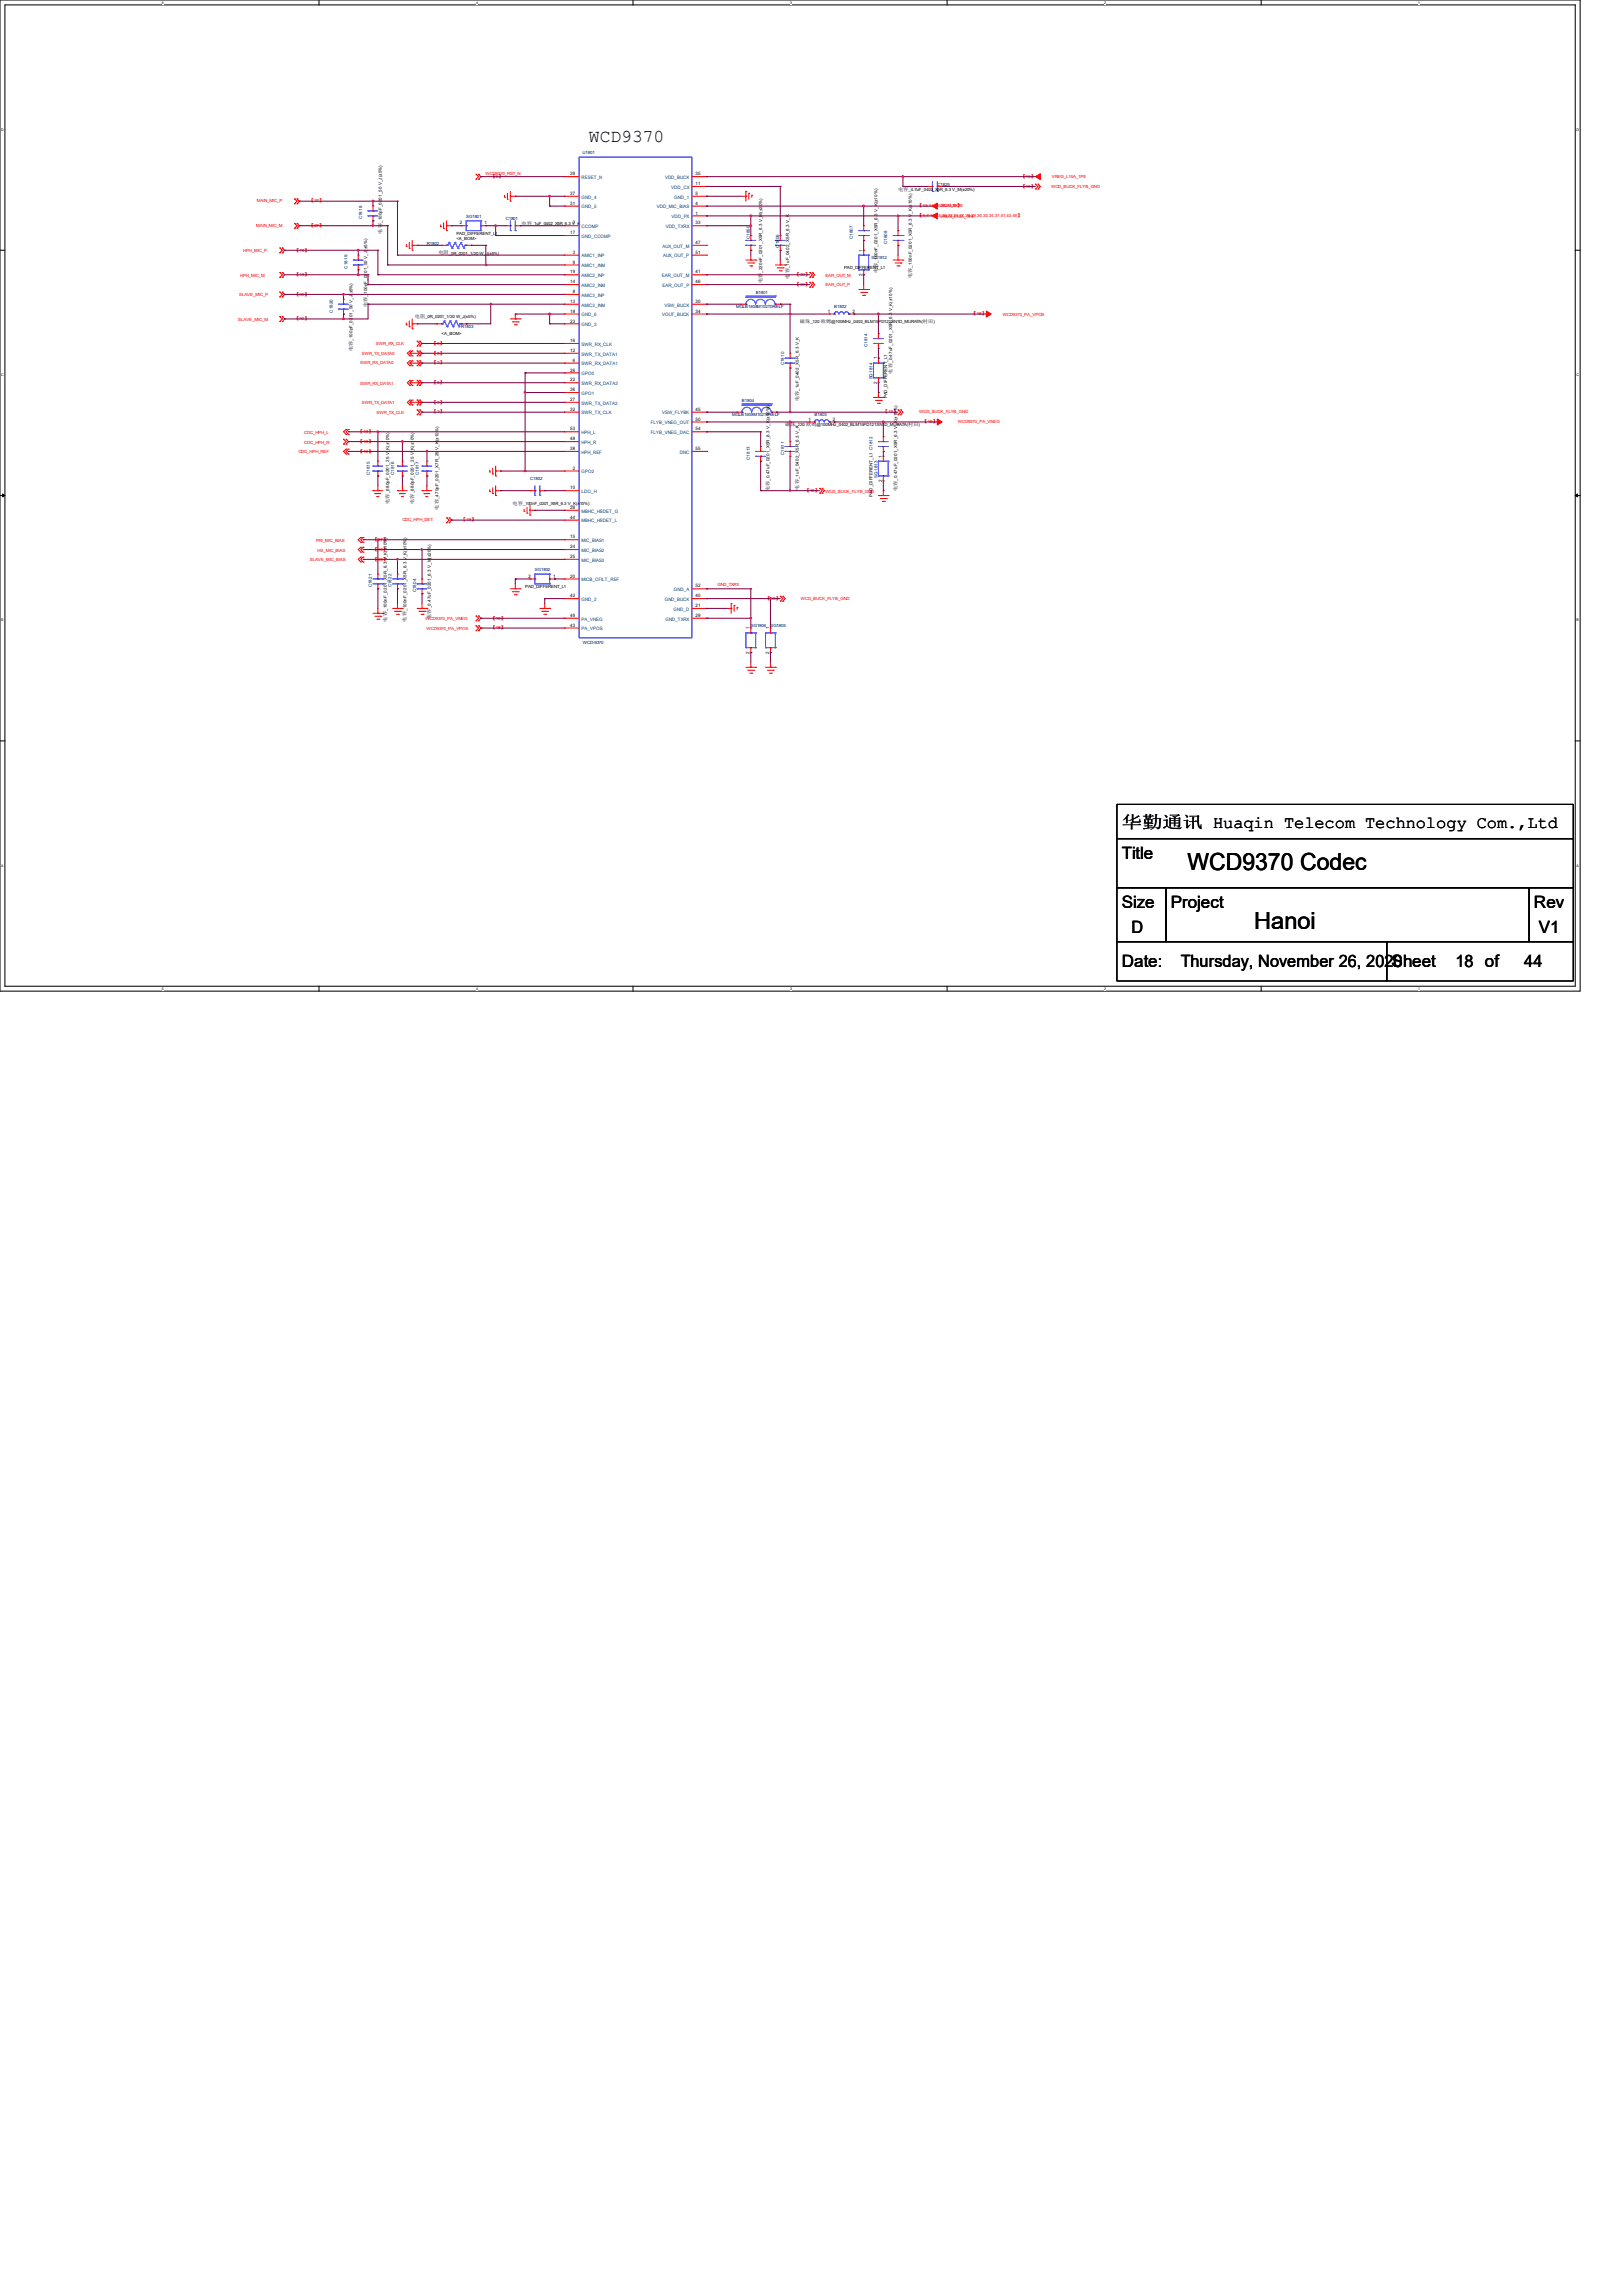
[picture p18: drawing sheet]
<svg xmlns="http://www.w3.org/2000/svg" width="210mm" height="297mm" viewBox="0 0 210 297" stroke-linecap="round" stroke-linejoin="round" font-family="sans-serif">
<defs><g id="words">
<g font-size="3">
<text x="153.7" y="112.6">WCD9370 Codec</text>
<text x="162.3" y="120.2">Hanoi</text>
</g>
<text font-size="2.3" x="76.2" y="18.4">WCD9370</text>
<g font-size="2.2">
<text x="145.2" y="107.2">华勤通讯 Huaqin Telecom Technology Com.,Ltd</text>
<text x="145.2" y="111.2">Title</text>
<text x="145.2" y="117.6">Size</text>
<text x="151.5" y="117.6">Project</text>
<text x="198.5" y="117.6">Rev</text>
<text x="145.2" y="125.2">Date:</text>
<text x="146.4" y="120.7">D</text>
<text x="152.8" y="125.2">Thursday, November 26, 2020</text>
<text x="180.1" y="125.2">Sheet</text>
<text x="188.3" y="125.2">18 of</text>
<text x="197.2" y="125.2">44</text>
<text x="199.1" y="120.7">V1</text>
</g>
<g font-size=".6" fill="#f00">
<text x="62.8" y="22.6">WCD9370_RST_N</text>
<text x="63.5" y="23">【 】</text>
<text x="64.2" y="23">3</text>
<text x="132.1" y="23">【</text>
<text x="132.8" y="23">13</text>
<text x="133.4" y="23">】</text>
<text x="136.1" y="23">VREG_L15A_1P8</text>
<text x="33.1" y="29.4">MAIN_MIC_M</text>
<text x="33.2" y="26.2">MAIN_MIC_P</text>
<text x="40" y="26.2">【</text>
<text x="40" y="29.4">【</text>
<text x="40.7" y="26.2">27</text>
<text x="40.7" y="29.4">27</text>
<text x="41.3" y="26.2">】</text>
<text x="41.3" y="29.4">】</text>
<text x="118.7" y="26.8">【</text>
<text x="118.7" y="28.1">【</text>
<text x="119.4" y="26.8">13,14,16,22,24,25</text>
<text x="119.4" y="28.1">3,7,10,13,20,22,26,27,28,29,30,33,34,37,41,43,46</text>
<text x="121.5" y="26.8">VREG_BOB</text>
<text x="121.6" y="28.2">VREG_L10A_1P8</text>
<text x="123.8" y="26.8">】</text>
<text x="131.6" y="28.1">】</text>
<text x="132.1" y="24.3">【</text>
<text x="132.8" y="24.3">18</text>
<text x="133.4" y="24.3">】</text>
<text x="136" y="24.3">WCD_BUCK_FLYB_GND</text>
<text x="31.1" y="35.8">HPH_MIC_M</text>
<text x="31.5" y="32.6">HPH_MIC_P</text>
<text x="38.1" y="32.6">【</text>
<text x="38.1" y="35.7">【</text>
<text x="38.8" y="32.6">19</text>
<text x="38.8" y="35.7">19</text>
<text x="39.4" y="32.6">】</text>
<text x="39.4" y="35.7">】</text>
<text x="102.9" y="35.7">【</text>
<text x="103.5" y="35.7">30</text>
<text x="104.1" y="35.7">】</text>
<text x="106.8" y="35.9">EAR_OUT_M</text>
<text x="30.8" y="41.5">SLAVE_MIC_M</text>
<text x="30.9" y="38.4">SLAVE_MIC_P</text>
<text x="38.1" y="38.3">【</text>
<text x="38.1" y="41.4">【</text>
<text x="38.8" y="38.3">30</text>
<text x="38.8" y="41.4">30</text>
<text x="39.4" y="38.3">】</text>
<text x="39.4" y="41.4">】</text>
<text x="102.9" y="37">【</text>
<text x="103.5" y="37">30</text>
<text x="104.1" y="37">】</text>
<text x="106.8" y="37">EAR_OUT_P</text>
<text x="125.7" y="40.8">【</text>
<text x="126.4" y="40.8">18</text>
<text x="127" y="40.8">】</text>
<text x="129.7" y="40.9">WCD9370_PA_VPOS</text>
<text x="46.6" y="47.2">SWR_RX_DATA0</text>
<text x="46.8" y="46">SWR_TX_DATA0</text>
<text x="48.6" y="44.7">SWR_RX_CLK</text>
<text x="55.9" y="44.6">【 】</text>
<text x="55.9" y="45.9">【 】</text>
<text x="55.9" y="47.2">【 】</text>
<text x="56.6" y="44.6">3</text>
<text x="56.6" y="45.9">3</text>
<text x="56.6" y="47.2">3</text>
<text x="46.6" y="49.8">SWR_RX_DATA1</text>
<text x="46.8" y="52.3">SWR_TX_DATA1</text>
<text x="48.7" y="53.6">SWR_TX_CLK</text>
<text x="55.9" y="49.7">【 】</text>
<text x="55.9" y="52.2">【 】</text>
<text x="55.9" y="53.5">【 】</text>
<text x="56.6" y="49.7">3</text>
<text x="56.6" y="52.2">3</text>
<text x="56.6" y="53.5">3</text>
<text x="114.3" y="53.5">【</text>
<text x="115" y="53.5">18</text>
<text x="115.6" y="53.5">】</text>
<text x="119" y="53.5">WCD_BUCK_FLYB_GND</text>
<text x="38.6" y="58.7">CDC_HPH_REF</text>
<text x="39.4" y="56.2">CDC_HPH_L</text>
<text x="39.4" y="57.4">CDC_HPH_R</text>
<text x="46.4" y="56">【</text>
<text x="46.4" y="57.3">【</text>
<text x="46.4" y="58.6">【</text>
<text x="47" y="56.1">19</text>
<text x="47" y="57.3">19</text>
<text x="47" y="58.6">19</text>
<text x="47.6" y="56">】</text>
<text x="47.6" y="57.3">】</text>
<text x="47.6" y="58.6">】</text>
<text x="119.4" y="54.8">【</text>
<text x="120.1" y="54.8">18</text>
<text x="120.7" y="54.8">】</text>
<text x="123.9" y="54.8">WCD9370_PA_VNEG</text>
<text x="104.1" y="63.7">【</text>
<text x="104.8" y="63.7">18</text>
<text x="105.4" y="63.7">】</text>
<text x="106.8" y="63.8">WCD_BUCK_FLYB_GND</text>
<text x="40.9" y="70.1">PRI_MIC_BIAS</text>
<text x="41.1" y="71.4">HS_MIC_BIAS</text>
<text x="48.3" y="70">【</text>
<text x="48.3" y="71.3">【</text>
<text x="48.9" y="70">27</text>
<text x="48.9" y="71.3">19</text>
<text x="49.5" y="70">】</text>
<text x="49.5" y="71.3">】</text>
<text x="52.1" y="67.5">CDC_HPH_DET</text>
<text x="59.7" y="67.5">【</text>
<text x="60.4" y="67.5">19</text>
<text x="61" y="67.5">】</text>
<text x="40.1" y="72.6">SLAVE_MIC_BIAS</text>
<text x="48.3" y="72.6">【</text>
<text x="48.9" y="72.6">30</text>
<text x="49.5" y="72.6">】</text>
<text x="92.8" y="75.9">GND_TXRX</text>
<text x="99.1" y="77.6">【</text>
<text x="99.7" y="77.6">18</text>
<text x="100.3" y="77.6">】</text>
<text x="103.6" y="77.6">WCD_BUCK_FLYB_GND</text>
<text x="55.1" y="80.3">WCD9370_PA_VNEG</text>
<text x="55.2" y="81.5">WCD9370_PA_VPOS</text>
<text x="63.5" y="80.2">【</text>
<text x="63.5" y="81.4">【</text>
<text x="64.2" y="80.2">18</text>
<text x="64.2" y="81.5">18</text>
<text x="64.8" y="80.2">】</text>
<text x="64.8" y="81.4">】</text>
</g>
<g font-size=".6">
<text x="73.8" y="22.7">39</text>
<text x="90" y="22.7">35</text>
<text x="90" y="24">11</text>
<text x="49.4" y="28.9" transform="rotate(-90 49.4 28.9)">_100pF_0201_50 V_J(±5%)</text>
<text x="59.5" y="29">2</text>
<text x="62.7" y="29">1</text>
<text x="67.5" y="29.1">电容</text>
<text x="68.8" y="29.1">_1uF_0402_X5R_6.3 V_K</text>
<text x="73.8" y="25.2">37</text>
<text x="73.8" y="26.5">31</text>
<text x="74.1" y="29">7</text>
<text x="90" y="25.2">5</text>
<text x="90" y="26.5">4</text>
<text x="90" y="27.8">1</text>
<text x="90" y="29">33</text>
<text x="116.2" y="24.8">电容</text>
<text x="117.6" y="24.8">_4.7uF_0402_X5R_6.3 V_M(±20%)</text>
<text x="49.4" y="30.2" transform="rotate(-90 49.4 30.2)">电容</text>
<text x="56.7" y="32.9">电阻</text>
<text x="58.1" y="32.9">_0R_0201_1/20 W_J(±5%)</text>
<text x="59.1" y="30.4">PAD_DIFFERENT_L1</text>
<text x="59.1" y="31">&lt;A_BOM&gt;</text>
<text x="73.8" y="30.3">17</text>
<text x="73.8" y="35.4">19</text>
<text x="74.1" y="32.9">3</text>
<text x="74.1" y="34.1">9</text>
<text x="90" y="31.6">47</text>
<text x="90" y="32.9">51</text>
<text x="90" y="35.4">41</text>
<text x="98.6" y="35.3" transform="rotate(-90 98.6 35.3)">_220nF_0201_X5R_6.3 V_M(±20%)</text>
<text x="102.1" y="34.7" transform="rotate(-90 102.1 34.7)">_1uF_0402_X5R_6.3 V_K</text>
<text x="109.2" y="34.8">PAD_DIFFERENT_L1</text>
<text x="111.6" y="35.7" transform="rotate(-90 111.6 35.7)">2</text>
<text x="111.6" y="32.6" transform="rotate(-90 111.6 32.6)">1</text>
<text x="113.5" y="35.3" transform="rotate(-90 113.5 35.3)">电容</text>
<text x="113.5" y="34" transform="rotate(-90 113.5 34)">_100nF_0201_X5R_6.3 V_K(±10%)</text>
<text x="118" y="36" transform="rotate(-90 118 36)">电容</text>
<text x="118" y="34.6" transform="rotate(-90 118 34.6)">_100nF_0201_X5R_6.3 V_K(±10%)</text>
<text x="47.5" y="39.8" transform="rotate(-90 47.5 39.8)">电容</text>
<text x="47.5" y="38.4" transform="rotate(-90 47.5 38.4)">_100pF_0201_50 V_J(±5%)</text>
<text x="53.7" y="41.2">电阻</text>
<text x="55" y="41.2">_0R_0201_1/20 W_J(±5%)</text>
<text x="73.8" y="36.7">14</text>
<text x="73.8" y="39.2">13</text>
<text x="73.8" y="40.5">18</text>
<text x="73.8" y="41.7">23</text>
<text x="74.1" y="37.9">8</text>
<text x="90" y="36.7">46</text>
<text x="90" y="39.2">30</text>
<text x="90" y="40.5">34</text>
<text x="98.6" y="36.7" transform="rotate(-90 98.6 36.7)">电容</text>
<text x="102.1" y="36.1" transform="rotate(-90 102.1 36.1)">电容</text>
<text x="103.5" y="41.8">磁珠</text>
<text x="104.9" y="41.8">_120</text>
<text x="106.2" y="41.8">欧姆</text>
<text x="107.1" y="40.5">1</text>
<text x="107.6" y="41.8">@100MHz_0402_BLM15PD121SN1D_MURATA(</text>
<text x="110.3" y="40.5">2</text>
<text x="119.4" y="41.8">村田</text>
<text x="120.8" y="41.8">)</text>
<text x="45.6" y="45.5" transform="rotate(-90 45.6 45.5)">电容</text>
<text x="45.6" y="44.1" transform="rotate(-90 45.6 44.1)">_100pF_0201_50 V_J(±5%)</text>
<text x="57.1" y="43.3">&lt;A_BOM&gt;</text>
<text x="73.8" y="44.3">16</text>
<text x="73.8" y="45.6">12</text>
<text x="74.1" y="46.8">6</text>
<text x="113.5" y="46.5" transform="rotate(-90 113.5 46.5)">1</text>
<text x="115.4" y="47" transform="rotate(-90 115.4 47)">_0.47uF_0201_X5R_6.3 V_K(±10%)</text>
<text x="73.8" y="48.1">26</text>
<text x="73.8" y="49.4">22</text>
<text x="73.8" y="50.6">36</text>
<text x="73.8" y="51.9">27</text>
<text x="73.8" y="53.2">32</text>
<text x="90" y="53.2">45</text>
<text x="103.4" y="51.9" transform="rotate(-90 103.4 51.9)">电容</text>
<text x="103.4" y="50.6" transform="rotate(-90 103.4 50.6)">_1uF_0402_X5R_6.3 V_K</text>
<text x="113.5" y="49.7" transform="rotate(-90 113.5 49.7)">2</text>
<text x="114.8" y="51.6" transform="rotate(-90 114.8 51.6)">PAD_DIFFERENT_L1</text>
<text x="115.4" y="48.3" transform="rotate(-90 115.4 48.3)">电容</text>
<text x="73.8" y="55.7">53</text>
<text x="73.8" y="57">48</text>
<text x="73.8" y="58.3">38</text>
<text x="90" y="54.4">50</text>
<text x="90" y="55.7">54</text>
<text x="90" y="58.3">55</text>
<text x="101.6" y="55.2">磁珠</text>
<text x="103" y="55.2">_120</text>
<text x="104.3" y="55.2">欧姆</text>
<text x="104.6" y="54.4">1</text>
<text x="105.7" y="55.2">@100MHz_0402_BLM15PD121SN1D_MURATA(</text>
<text x="107.8" y="54.4">2</text>
<text x="114.1" y="59.2" transform="rotate(-90 114.1 59.2)">1</text>
<text x="117.5" y="55.2">村田</text>
<text x="118.9" y="55.2">)</text>
<text x="50.4" y="65.2" transform="rotate(-90 50.4 65.2)">电容</text>
<text x="50.4" y="63.8" transform="rotate(-90 50.4 63.8)">_680pF_0201_25 V_K(±10%)</text>
<text x="53.6" y="65.2" transform="rotate(-90 53.6 65.2)">电容</text>
<text x="53.6" y="63.8" transform="rotate(-90 53.6 63.8)">_680pF_0201_25 V_K(±10%)</text>
<text x="56.7" y="66" transform="rotate(-90 56.7 66)">电容</text>
<text x="56.7" y="64.6" transform="rotate(-90 56.7 64.6)">_470pF_0201_X7R_25 V_K(±10%)</text>
<text x="66.3" y="65.3">电容</text>
<text x="67.7" y="65.3">_100nF_0201_X5R_6.3 V_K(±10%)</text>
<text x="73.8" y="63.3">10</text>
<text x="73.8" y="65.9">28</text>
<text x="74.1" y="60.8">2</text>
<text x="99.6" y="63.6" transform="rotate(-90 99.6 63.6)">电容</text>
<text x="99.6" y="62.2" transform="rotate(-90 99.6 62.2)">_0.47uF_0201_X5R_6.3 V_K(±10%)</text>
<text x="103.4" y="63.4" transform="rotate(-90 103.4 63.4)">电容</text>
<text x="103.4" y="62" transform="rotate(-90 103.4 62)">_1uF_0402_X5R_6.3 V_K</text>
<text x="112.9" y="64.3" transform="rotate(-90 112.9 64.3)">PAD_DIFFERENT_L1 C1812</text>
<text x="114.1" y="62.4" transform="rotate(-90 114.1 62.4)">2</text>
<text x="116.1" y="63.6" transform="rotate(-90 116.1 63.6)">电容</text>
<text x="116.1" y="62.2" transform="rotate(-90 116.1 62.2)">_0.47uF_0201_X5R_6.3 V_K(±10%)</text>
<text x="73.8" y="67.1">44</text>
<text x="73.8" y="69.7">15</text>
<text x="73.8" y="71">24</text>
<text x="67.9" y="76.1">PAD_DIFFERENT_L1</text>
<text x="68.4" y="74.8">2</text>
<text x="71.6" y="74.8">1</text>
<text x="73.8" y="72.2">25</text>
<text x="73.8" y="74.8">20</text>
<text x="73.8" y="77.3">42</text>
<text x="90" y="76">52</text>
<text x="90" y="77.3">40</text>
<text x="50" y="80.4" transform="rotate(-90 50 80.4)">电容</text>
<text x="50" y="79.1" transform="rotate(-90 50 79.1)">_100nF_0201_X5R_6.3 V_K(±10%)</text>
<text x="52.6" y="80.4" transform="rotate(-90 52.6 80.4)">电容</text>
<text x="52.6" y="79.1" transform="rotate(-90 52.6 79.1)">_100nF_0201_X5R_6.3 V_K(±10%)</text>
<text x="55.8" y="80.1" transform="rotate(-90 55.8 80.1)">电容</text>
<text x="55.8" y="78.7" transform="rotate(-90 55.8 78.7)">_0.47uF_0201_6.3 V_M(±20%)</text>
<text x="73.8" y="79.8">49</text>
<text x="73.8" y="81.1">43</text>
<text x="90" y="78.6">21</text>
<text x="90" y="79.8">29</text>
<text x="97" y="81.4" transform="rotate(-90 97 81.4)">1</text>
<text x="99.5" y="81.4" transform="rotate(-90 99.5 81.4)">1</text>
<text x="97" y="84.6" transform="rotate(-90 97 84.6)">2</text>
<text x="99.5" y="84.6" transform="rotate(-90 99.5 84.6)">2</text>
</g>
<g font-size=".6" fill="#004080">
<text x="75.3" y="23.2">RESET_N</text>
<text x="86.1" y="23.2">VDD_BUCK</text>
<text x="75.3" y="25.7">GND_4</text>
<text x="75.3" y="27">GND_5</text>
<text x="75.3" y="29.5">CCOMP</text>
<text x="85" y="27">VDD_MIC_BIAS</text>
<text x="86.1" y="29.5">VDD_TXRX</text>
<text x="86.9" y="24.4">VDD_CX</text>
<text x="86.9" y="28.2">VDD_PX</text>
<text x="87.2" y="25.7">GND_1</text>
<text x="75.3" y="30.8">GND_CCOMP</text>
<text x="75.3" y="33.3">AMIC1_INP</text>
<text x="75.3" y="34.6">AMIC1_INM</text>
<text x="75.3" y="35.9">AMIC2_INP</text>
<text x="85.6" y="35.9">EAR_OUT_M</text>
<text x="85.7" y="32">AUX_OUT_M</text>
<text x="85.8" y="33.3">AUX_OUT_P</text>
<text x="75.3" y="37.1">AMIC2_INM</text>
<text x="75.3" y="38.4">AMIC3_INP</text>
<text x="75.3" y="39.7">AMIC3_INM</text>
<text x="75.3" y="40.9">GND_6</text>
<text x="85.7" y="40.9">VOUT_BUCK</text>
<text x="85.7" y="37.1">EAR_OUT_P</text>
<text x="86" y="39.7">VSW_BUCK</text>
<text x="75.3" y="42.2">GND_3</text>
<text x="75.3" y="44.7">SWR_RX_CLK</text>
<text x="75.3" y="46">SWR_TX_DATA1</text>
<text x="75.3" y="47.3">SWR_RX_DATA1</text>
<text x="75.3" y="48.6">GPO0</text>
<text x="75.3" y="49.8">SWR_RX_DATA2</text>
<text x="75.3" y="51.1">GPO1</text>
<text x="75.3" y="52.4">SWR_TX_DATA2</text>
<text x="75.3" y="53.6">SWR_TX_CLK</text>
<text x="85.7" y="53.6">VSW_FLYBK</text>
<text x="75.3" y="56.2">HPH_L</text>
<text x="75.3" y="57.4">HPH_R</text>
<text x="75.3" y="58.7">HPH_REF</text>
<text x="84.2" y="54.9">FLYB_VNEG_OUT</text>
<text x="84.2" y="56.2">FLYB_VNEG_DAC</text>
<text x="88" y="58.7">DNC</text>
<text x="75.3" y="61.3">GPO2</text>
<text x="75.3" y="63.8">LDO_H</text>
<text x="75.3" y="66.3">MBHC_HSDET_G</text>
<text x="75.3" y="67.6">MBHC_HSDET_L</text>
<text x="75.3" y="70.1">MIC_BIAS1</text>
<text x="75.3" y="71.4">MIC_BIAS2</text>
<text x="75.3" y="72.7">MIC_BIAS3</text>
<text x="75.3" y="75.2">MICB_CFILT_REF</text>
<text x="75.3" y="77.8">GND_2</text>
<text x="86" y="77.8">GND_BUCK</text>
<text x="87.2" y="76.5">GND_A</text>
<text x="75.3" y="80.3">PA_VNEG</text>
<text x="75.3" y="81.6">PA_VPOS</text>
<text x="86.1" y="80.3">GND_TXRX</text>
<text x="87.2" y="79">GND_D</text>
</g>
<g font-size=".6" fill="#000080">
<text x="75.4" y="20">U1801</text>
<text x="46.9" y="28.4" transform="rotate(-90 46.9 28.4)">C1818</text>
<text x="60.3" y="28.2">SG1801</text>
<text x="65.4" y="28.5">C1801</text>
<text x="121.3" y="24">C1825</text>
<text x="45" y="34.8" transform="rotate(-90 45 34.8)">C1819</text>
<text x="55.2" y="31.7">R1802</text>
<text x="97" y="30.9" transform="rotate(-90 97 30.9)">C1850</text>
<text x="100.8" y="32" transform="rotate(-90 100.8 32)">C1806</text>
<text x="110.4" y="30.9" transform="rotate(-90 110.4 30.9)">C1807</text>
<text x="112.8" y="33.6">SG1812</text>
<text x="114.8" y="31.6" transform="rotate(-90 114.8 31.6)">C1808</text>
<text x="43.1" y="40.5" transform="rotate(-90 43.1 40.5)">C1820</text>
<text x="95.2" y="39.9">MGLB1608M102T0R8-LF</text>
<text x="97.8" y="38">B1801</text>
<text x="107.9" y="39.9">B1802</text>
<text x="59.7" y="42.5">R1803</text>
<text x="101.5" y="47.3" transform="rotate(-90 101.5 47.3)">C1810</text>
<text x="112.3" y="44.9" transform="rotate(-90 112.3 44.9)">C1814</text>
<text x="94.7" y="53.9">MGLB1608M102T0R8-LF</text>
<text x="96" y="52">B1804</text>
<text x="105.4" y="53.9">B1803</text>
<text x="112.9" y="49.1" transform="rotate(-90 112.9 49.1)">SG1814</text>
<text x="97" y="59.5" transform="rotate(-90 97 59.5)">C1813</text>
<text x="101.5" y="58.9" transform="rotate(-90 101.5 58.9)">C1811</text>
<text x="47.8" y="61.5" transform="rotate(-90 47.8 61.5)">C1815</text>
<text x="51" y="61.5" transform="rotate(-90 51 61.5)">C1816</text>
<text x="54.2" y="61.5" transform="rotate(-90 54.2 61.5)">C1817</text>
<text x="68.6" y="62.1">C1802</text>
<text x="113.5" y="61.8" transform="rotate(-90 113.5 61.8)">SG1813</text>
<text x="48.1" y="76" transform="rotate(-90 48.1 76)">C1821</text>
<text x="50.7" y="76" transform="rotate(-90 50.7 76)">C1822</text>
<text x="53.9" y="76.7" transform="rotate(-90 53.9 76.7)">C1804</text>
<text x="69.2" y="73.9">SG1802</text>
<text x="75.4" y="83.4">WCD-9370</text>
<text x="97.2" y="81.2">SG1806</text>
<text x="99.7" y="81.2">SG1805</text>
</g>
<g font-size=".5">
<text x="21" y=".5">5</text>
<text x="61.6" y=".5">4</text>
<text x="102.2" y=".5">3</text>
<text x="142.9" y=".5">2</text>
<text x="183.5" y=".5">1</text>
<text x=".2" y="16.9">D</text>
<text x="204" y="16.9">D</text>
<text x=".2" y="48.6">C</text>
<text x="204" y="48.6">C</text>
<text x=".2" y="80.4">B</text>
<text x="204" y="80.4">B</text>
<text x=".2" y="112.1">A</text>
<text x="204" y="112.1">A</text>
<text x="21" y="128.1">5</text>
<text x="61.6" y="128.1">4</text>
<text x="102.2" y="128.1">3</text>
<text x="142.9" y="128.1">2</text>
<text x="183.5" y="128.1">1</text>
</g>
</g></defs>
<path d="M0 0h204.5v128.3h-204.5zM.6 .6h203.2v127h-203.2z" fill="none" stroke="#000" stroke-width=".13"/>
<g fill="#fff">
<path d="M21 .1h.2v.5h-.2z"/>
<path d="M21 127.7h.2v.5h-.2z"/>
</g>
<path d="M41.3 0v.6M41.3 127.6v.7" fill="none" stroke="#000" stroke-width=".13"/>
<g fill="#fff">
<path d="M61.6 .1h.2v.5h-.2z"/>
<path d="M61.6 127.7h.2v.5h-.2z"/>
</g>
<path d="M81.9 0v.6M81.9 127.6v.7" fill="none" stroke="#000" stroke-width=".13"/>
<g fill="#fff">
<path d="M102.2 .1h.2v.5h-.2z"/>
<path d="M102.2 127.7h.2v.5h-.2z"/>
</g>
<path d="M122.6 0v.6M122.6 127.6v.7" fill="none" stroke="#000" stroke-width=".13"/>
<g fill="#fff">
<path d="M142.9 .1h.2v.5h-.2z"/>
<path d="M142.9 127.7h.2v.5h-.2z"/>
</g>
<path d="M163.2 0v.6M163.2 127.6v.7" fill="none" stroke="#000" stroke-width=".13"/>
<g fill="#fff">
<path d="M183.5 .1h.2v.5h-.2z"/>
<path d="M183.5 127.7h.2v.5h-.2z"/>
<path d="M.2 16.5h.3v.5h-.3z"/>
<path d="M204 16.5h.3v.5h-.3z"/>
<path d="M.2 48.3h.3v.5h-.3z"/>
<path d="M204 48.3h.3v.5h-.3z"/>
</g>
<path d="M0 32.4h.6M203.8 32.4h.7" fill="none" stroke="#000" stroke-width=".13"/>
<g fill="#fff">
<path d="M.2 80h.2v.5h-.2z"/>
<path d="M204 80h.3v.5h-.3z"/>
</g>
<path d="M0 64.1h.6M203.8 64.1h.7" fill="none" stroke="#000" stroke-width=".13"/>
<path d="M.3 63.9l.3 .2-.3 .2zM203.8 64.1l.3-.2v.4z" fill="#000" stroke="#000" stroke-width=".13"/>
<g fill="#fff">
<path d="M.2 111.8h.3v.5h-.3z"/>
<path d="M204 111.8h.3v.5h-.3z"/>
</g>
<path d="M0 95.9h.6M203.8 95.9h.7M144.5 108.5h59.1v6.4h-59.1zM144.5 104.1h59.1v4.4h-59.1zM144.5 114.9h6.4v7h-6.4zM150.9 114.9h47v7h-47zM197.9 114.9h5.7v7h-5.7zM144.5 121.9h35v5.1h-35zM179.5 121.9h24.1v5.1h-24.1z" fill="none" stroke="#000" stroke-width=".13"/>
<g fill="none" stroke="#f00" stroke-width=".13">
<path d="M36.2 32.1h.1M36.2 32.7h.1M36.2 35.3h.1M36.2 35.9h.1M36.2 38.4h.1M36.2 37.8h.1M36.2 32.1l.3 .3-.3 .3M36.2 35.3l.3 .3-.3 .3M36.2 37.8l.3 .3-.3 .3M36.5 32.7h.1M36.5 32.1h.1M36.5 35.9h.1"/>
<path d="M36.5 35.3h.1M36.5 37.8h.1M36.5 38.4h.1M36.5 32.1l.3 .3-.3 .3M36.5 35.3l.3 .3-.3 .3M36.5 37.8l.3 .3-.3 .3M38.1 25.7h.1M38.1 26.4h.1M38.1 28.9h.1M38.1 29.5h.1M38.1 25.7l.3 .3-.3 .4M38.1 28.9l.3 .3-.3 .3"/>
<path d="M38.4 26.4h.1M38.4 25.7h.1M38.4 29.5h.1M38.4 28.9h.1M38.4 25.7l.3 .3-.3 .4M38.4 28.9l.3 .3-.3 .3M44.4 38.7h.1M44.4 38.7v.7M46.4 33h.1M46.4 34.9h.1M46.4 33v.7M46.4 34.3v.6"/>
<path d="M48.3 26.7h.1M48.3 28.6h.1M48.3 26.7v.6M48.3 27.9v.7M52.6 31.9h.1M52.6 31.6v.3M53 32.1h.1M53 31.4v.7M53.3 31.7h.1M53.3 32.4h.1M53.3 31.7h.7M53.3 31.1v1.3"/>
<path d="M57 29.3h.1M57 29.1v.2M57.1 31.7h.1M57.1 31.7h.7M57.4 29.6h.1M57.4 28.8v.8M57.8 29.2h.1M57.8 29.8h.1M57.8 29.2h.6M57.8 28.6v1.2M59.7 29.2h.1M59.7 29.2h.6"/>
<path d="M60.3 31.7h.7M61 31.7h.1M61.6 22.6h.1M61.6 23.2h.1M61.6 22.6l.3 .3-.3 .3M61.9 23.2h.1M61.9 22.6h.1M61.9 22.6l.3 .3-.3 .3M62.2 29.2h.7M62.9 29.2h.1M65.3 25.5h.1M65.3 25.3v.2"/>
<path d="M65.4 29.2h.1M65.4 29.2h.6M65.7 25.8h.1M65.7 25v.8M66 25.4h.1M66 26h.1M66 25.4h.7M66 24.8v1.2M66.7 29.2h.6M67.3 29.2h.1M73 22.9h.1M73 25.4h.1"/>
<path d="M73 26.7h.1M73 29.2h.1M73 30.5h.1M73 33h.1M73 34.3h.1M73 35.6h.1M73 36.8h.1M73 38.1h.1M73 39.4h.1M73 25.4h1.9M73 29.2h1.9M73 34.3h1.9"/>
<path d="M73 39.4h1.9M73 22.9h1.9M73 26.7h1.9M73 30.5h1.9M73 33h1.9M73 35.6h1.9M73 36.8h1.9M73 38.1h1.9M89.5 25.4h1.9M89.5 29.2h1.9M89.5 31.7h1.9M89.5 39.4h1.9"/>
<path d="M89.5 22.9h1.9M89.5 26.7h1.9M89.5 33h1.9M89.5 35.6h1.9M89.5 36.8h1.9M89.5 24.1h1.9M89.5 27.9h1.9M91.4 22.9h.1M91.4 24.1h.1M91.4 25.4h.1M91.4 26.7h.1M91.4 27.9h.1"/>
<path d="M91.4 29.2h.1M91.4 31.7h.1M91.4 33h.1M91.4 35.6h.1M91.4 36.8h.1M91.4 39.4h.1M95.9 39.4h.1M95.9 25.4h.6M95.9 39.4h.6M96.5 25.4h.1M96.5 24.8h.1M96.5 24.8v1.2"/>
<path d="M96.5 33.7h1.3M96.8 34h.7M96.9 25h.1M96.9 25v.8M97 34.4h.3M97.2 33.7h.1M97.2 30.5h.1M97.2 32.4h.1M97.2 30.5v.6M97.2 31.7v.7M97.2 33v.7M97.3 25.3h.1"/>
<path d="M97.3 34.4h.1M97.3 25.3v.2M97.5 34h.1M97.8 33.7h.1M100.3 34.3h1.3M100.3 39.4h.7M100.6 34.7h.7M100.8 35.1h.3M101 34.3h.1M101 39.4h.1M101 30.5h.1M101 32.4h.1"/>
<path d="M101 30.5v.6M101 31.7v.7M101 33.7v.6M101.1 35.1h.1M101.3 34.7h.1M101.6 34.3h.1M104.8 35.3h.1M104.8 35.9h.1M104.8 36.5h.1M104.8 37.2h.1M104.8 35.3l.3 .3-.3 .3M104.8 36.5l.3 .3-.3 .4"/>
<path d="M105.1 35.3h.1M105.1 35.9h.1M105.1 36.5h.1M105.1 37.2h.1M105.1 35.3l.3 .3-.3 .3M105.1 36.5l.3 .3-.3 .4M111.1 37.5h1.3M111.4 37.8h.7M111.6 38.2h.3M111.8 37.5h.1M111.8 31.1h.1M111.8 29.2h.1"/>
<path d="M111.8 35.6h.1M111.8 32.4h.1M111.8 29.2v.6M111.8 30.5v.6M111.8 32.4v.6M111.8 34.9v.7M111.8 36.8v.7M111.9 38.2h.1M112.1 37.8h.1M112.4 37.5h.1M115.6 33.7h1.2M115.8 34h.8"/>
<path d="M116.1 34.4h.2M116.2 33.7h.1M116.2 31.7h.1M116.2 29.8h.1M116.2 29.8v.7M116.2 31.1v.6M116.2 33v.7M116.3 34.4h.1M116.6 34h.1M116.8 33.7h.1M120 24.1h.1M120 24.1h.6"/>
<path d="M121.3 24.1h.6M121.9 24.1h.1M134 23.8h.1M134 24.5h.1M134 23.8l.3 .3-.3 .4M134.3 23.8h.1M134.3 24.5h.1M134.3 23.8l.3 .3-.3 .4M36.2 41h.1M36.2 41.6h.1M36.2 41l.3 .3-.3 .3M36.5 41.6h.1"/>
<path d="M36.5 41h.1M36.5 41l.3 .3-.3 .3M44.4 56.9h.1M44.4 57.5h.1M44.4 40.6h.1M44.4 56.9l.4 .2-.4 .4M44.4 40v.6M44.8 55.6h.1M44.8 56.2h.1M44.8 57.5h.1M44.8 56.9h.1M44.8 58.1h.1"/>
<path d="M44.8 58.8h.1M44.8 55.6l-.4 .3 .4 .3M44.8 56.9l.3 .2-.3 .4M44.8 58.1l-.4 .3 .4 .4M45.1 55.6h.1M45.1 56.2h.1M45.1 58.1h.1M45.1 58.8h.1M45.1 55.6l-.3 .3 .3 .3M45.1 58.1l-.3 .3 .3 .4M48.9 59.7h.1M48.9 59.7v.6"/>
<path d="M52.1 59.7h.1M52.1 59.7v.6M52.6 42h.1M52.6 41.8v.2M53 42.3h.1M53 41.5v.8M53 45.4h.1M53 46.1h.1M53 46.7h.1M53 47.3h.1M53 49.2h.1M53 49.9h.1"/>
<path d="M53 51.8h.1M53 52.4h.1M53 45.4l-.3 .3 .3 .4M53 45.7l.3 .4M53 45.7h1.3M53 46.7l-.3 .3 .3 .3M53 47l.3 .3M53 47h1.3M53 49.2l-.3 .3 .3 .4M53 49.5l.3 .4M53 49.5h1.3M53 51.8l-.3 .3 .3 .3"/>
<path d="M53 52.1l.3 .3M53 52.1h1.3M53.3 41.9h.1M53.3 42.5h.1M53.3 45.4h.1M53.3 46.1h.1M53.3 46.7h.1M53.3 47.3h.1M53.3 49.2h.1M53.3 49.9h.1M53.3 51.8h.1M53.3 52.4h.1"/>
<path d="M53.3 41.3v1.2M53.3 41.9h.7M53.3 45.4l-.3 .3M53.3 46.7l-.3 .3M53.3 49.2l-.3 .3M53.3 51.8l-.3 .3M54 44.2h.1M54 44.8h.1M54 45.4h.1M54 46.1h.1M54 46.7h.1M54 47.3h.1"/>
<path d="M54 49.2h.1M54 49.9h.1M54 51.8h.1M54 52.4h.1M54 53h.1M54 53.7h.1M54 44.2l.3 .2-.3 .4M54 45.4l.3 .3M54 46.7l.3 .3M54 49.2l.3 .3M54 51.8l.3 .3M54 53l.3 .3-.3 .4"/>
<path d="M54.3 44.8h.1M54.3 44.2h.1M54.3 46.1h.1M54.3 45.4h.1M54.3 45.7h.1M54.3 47.3h.1M54.3 46.7h.1M54.3 47h.1M54.3 49.9h.1M54.3 49.2h.1M54.3 49.5h.1M54.3 52.4h.1"/>
<path d="M54.3 51.8h.1M54.3 52.1h.1M54.3 53.7h.1M54.3 53h.1M54.3 44.2l.3 .2-.3 .4M54.3 45.4l.3 .3-.3 .4M54.3 45.7l-.3 .4M54.3 46.7l.3 .3-.3 .3M54.3 47l-.3 .3M54.3 49.2l.3 .3-.3 .4M54.3 49.5l-.3 .4M54.3 51.8l.3 .3-.3 .3"/>
<path d="M54.3 52.1l-.3 .3M54.3 53l.3 .3-.3 .4M55.2 59.7h.1M55.2 59.7v.6M56.5 41.9h.1M56.5 41.9h.6M59.7 41.9h.6M60.3 41.9h.1M66 41.3h1.3M66.3 41.7h.8M66.5 42h.3M66.7 41.3h.1"/>
<path d="M66.7 40.6v.7M66.8 42h.1M67.1 41.7h.1M67.3 41.3h.1M73 40.6h.1M73 41.9h.1M73 44.4h.1M73 45.7h.1M73 47h.1M73 48.3h.1M73 49.5h.1M73 50.8h.1"/>
<path d="M73 52.1h.1M73 53.3h.1M73 55.9h.1M73 57.1h.1M73 58.4h.1M73 41.9h1.9M73 45.7h1.9M73 47h1.9M73 49.5h1.9M73 52.1h1.9M73 53.3h1.9M73 40.6h1.9"/>
<path d="M73 44.4h1.9M73 48.3h1.9M73 50.8h1.9M73 55.9h1.9M73 57.1h1.9M73 58.4h1.9M89.5 54.6h1.9M89.5 53.3h1.9M89.5 40.6h1.9M89.5 55.9h1.9M89.5 58.4h1.9M91.4 40.6h.1"/>
<path d="M91.4 53.3h.1M91.4 54.6h.1M91.4 55.9h.1M91.4 58.4h.1M95.4 53.3h.1M95.4 53.3h.6M98.4 57.8h.1M98.4 59.7h.1M98.4 57.8v.6M98.4 59.1v.6M99.8 53.3h.7M100.5 53.3h.1"/>
<path d="M102.2 57.1h.1M102.2 59.1h.1M102.2 45.7h.1M102.2 47.6h.1M102.2 45.7v.7M102.2 47v.6M102.2 57.1v.7M102.2 58.4v.7M104.8 54.6h.1M104.8 54.6h.6M107.3 40.6h.1M107.3 54.6h.6"/>
<path d="M107.3 40.6h.6M107.9 54.6h.1M109.9 40.6h.6M110.5 40.6h.1M113 51.4h1.3M113.3 51.8h.7M113.5 52.2h.3M113.7 51.4h.1M113.7 49.5h.1M113.7 46.4h.1M113.7 43.2h.1M113.7 45.1h.1"/>
<path d="M113.7 43.2v.6M113.7 44.4v.7M113.7 46.4v.6M113.7 48.9v.6M113.7 50.8v.6M113.8 52.2h.1M114 51.8h.1M114.3 51.4h.1M114.3 59.1h.1M114.3 56.5h.1M114.3 58.4h.1M114.3 56.5v.6"/>
<path d="M114.3 57.8v.6M114.3 59.1v.6M116.2 53h.1M116.2 53.7h.1M116.2 53l.3 .3-.3 .4M116.5 53h.1M116.5 53.7h.1M116.5 53l.3 .3-.3 .4M46.7 69.6h.1M46.7 70.2h.1M46.7 70.8h.1M46.7 71.5h.1"/>
<path d="M46.7 72.1h.1M46.7 72.7h.1M46.7 69.6l-.3 .2 .3 .4M46.7 70.8l-.3 .3 .3 .4M46.7 72.1l-.3 .3 .3 .3M47 69.6h.1M47 70.2h.1M47 70.8h.1M47 71.5h.1M47 72.1h.1M47 72.7h.1M47 69.6l-.3 .2 .3 .4"/>
<path d="M47 70.8l-.3 .3 .3 .4M47 72.1l-.3 .3 .3 .3M48.3 63.5h.1M48.3 63.5h1.2M48.3 79.4h1.2M48.5 63.9h.1M48.5 63.9h.8M48.5 79.8h.8M48.8 64.3h.1M48.8 64.3h.2M48.9 63.5h.1M48.9 79.4h.1"/>
<path d="M48.9 61.6h.1M48.9 76.2h.1M48.9 74.3h.1M48.9 61v.6M48.9 62.9v.6M48.9 74.3v.6M48.9 75.6v.6M48.9 78.7v.7M49.3 79.8h.1M49.5 79.4h.1M50.8 78.7h1.3M51.1 79.1h.7"/>
<path d="M51.3 79.5h.3M51.4 63.5h.1M51.4 78.7h.1M51.4 76.2h.1M51.4 74.3h.1M51.4 63.5h1.3M51.4 74.3v.6M51.4 75.6v.6M51.4 78.1v.6M51.6 79.5h.1M51.7 63.9h.1M51.7 63.9h.8"/>
<path d="M51.8 79.1h.1M51.9 64.3h.1M51.9 64.3h.3M52.1 63.5h.1M52.1 78.7h.1M52.1 61.6h.1M52.1 61v.6M52.1 62.9v.6M54 78.7h1.2M54.2 79.1h.8M54.5 79.5h.2M54.6 63.5h.1"/>
<path d="M54.6 78.7h.1M54.6 74.9h.1M54.6 76.8h.1M54.6 63.5h1.3M54.6 74.9v.7M54.6 76.2v.6M54.6 78.1v.6M54.7 79.5h.1M54.9 63.9h.1M54.9 63.9h.7M55 79.1h.1M55.1 64.3h.1"/>
<path d="M55.1 64.3h.3M55.2 63.5h.1M55.2 78.7h.1M55.2 61.6h.1M55.2 61v.6M55.2 62.9v.6M57.8 67h.1M57.8 67.6h.1M57.8 67l.3 .3-.3 .3M58.1 67.6h.1M58.1 67h.1M58.1 67l.3 .3-.3 .3"/>
<path d="M61.6 79.7h.1M61.6 79.7l.3 .3-.3 .3M61.9 79.7h.1M61.9 79.7l.3 .3-.3 .3M63.4 61.1h.1M63.4 63.6h.1M63.4 60.8v.3M63.4 63.4v.2M63.8 61.3h.1M63.8 63.9h.1M63.8 60.6v.7M63.8 63.1v.8"/>
<path d="M64.1 61h.1M64.1 61.6h.1M64.1 63.5h.1M64.1 64.1h.1M64.1 61h.7M64.1 60.3v1.3M64.1 62.9v1.2M64.1 63.5h.7M66 76.2h1.3M66.3 76.6h.8M66.5 77h.3M66.7 76.2h.1"/>
<path d="M66.7 75.6v.6M66.8 77h.1M67.1 76.6h.1M67.3 76.2h.1M67.8 66.2h.1M67.8 65.9v.3M68.2 66.4h.1M68.2 65.7v.7M68.6 66h.1M68.6 66.7h.1M68.6 63.5h.1M68.6 74.9h.1"/>
<path d="M68.6 63.5h.6M68.6 66h.6M68.6 65.4v1.3M68.6 74.9h.6M69.8 63.5h.7M69.8 78.7h1.3M70.1 79.1h.8M70.4 79.5h.2M70.5 78.7h.1M70.5 63.5h.1M70.5 78.1v.6M70.6 79.5h.1"/>
<path d="M70.9 79.1h.1M71.1 78.7h.1M71.1 74.9h.7M71.8 74.9h.1M73 61h.1M73 63.5h.1M73 66h.1M73 67.3h.1M73 69.8h.1M73 71.1h.1M73 72.4h.1M73 74.9h.1"/>
<path d="M73 77.5h.1M73 61h1.9M73 63.5h1.9M73 66h1.9M73 67.3h1.9M73 69.8h1.9M73 71.1h1.9M73 72.4h1.9M73 74.9h1.9M73 77.5h1.9M89.5 76.2h1.9M89.5 78.7h1.9"/>
<path d="M89.5 77.5h1.9M91.4 76.2h.1M91.4 77.5h.1M91.4 78.7h.1M94 78.7h.6M94.6 78.7h.1M94.6 78.1h.1M94.6 78.1v1.3M95 78.4h.1M95 78.4v.7M95.4 78.6h.1M95.4 78.6v.3"/>
<path d="M101 77.2h.1M101 77.8h.1M101 77.2l.3 .3-.3 .3M101.3 77.2h.1M101.3 77.8h.1M101.3 77.2l.3 .3-.3 .3M106 63.2h.1M106 63.8h.1M106 63.2l.4 .3-.4 .3M106.4 63.2h.1M106.4 63.8h.1M106.4 63.2l.3 .3-.3 .3"/>
<path d="M113.7 64.1h1.2M113.9 64.5h.8M114.2 64.9h.2M114.3 64.1h.1M114.3 62.2h.1M114.3 61.6v.6M114.3 63.5v.6M114.4 64.9h.1M114.7 64.5h.1M114.9 64.1h.1M48.8 80.1h.2M49 80.1h.1"/>
<path d="M61.6 80.3h.1M61.6 81h.1M61.6 81.6h.1M61.6 81l.3 .3-.3 .3M61.9 80.3h.1M61.9 81.6h.1M61.9 81h.1M61.9 81l.3 .3-.3 .3M73 80h.1M73 81.3h.1M73 80h1.9M73 81.3h1.9"/>
<path d="M89.5 80h1.9M91.4 80h.1M96.5 86.4h1.3M96.8 86.7h.7M97 87.1h.3M97.2 86.4h.1M97.2 84.5h.1M97.2 81.3h.1M97.2 81.3v.6M97.2 83.8v.7M97.2 85.7v.7M97.3 87.1h.1"/>
<path d="M97.5 86.7h.1M97.8 86.4h.1M99.1 86.4h1.2M99.3 86.7h.8M99.6 87.1h.2M99.7 86.4h.1M99.7 84.5h.1M99.7 81.3h.1M99.7 81.3v.6M99.7 83.8v.7M99.7 85.7v.7M99.8 87.1h.1"/>
<path d="M100.1 86.7h.1M100.3 86.4h.1"/>
</g>
<g fill="#f00" stroke="#f00" stroke-width=".13">
<path d="M134 22.9l.6-.4v.7z" fill-rule="evenodd"/>
<path d="M120.6 26.7l.7-.4v.8z" fill-rule="evenodd"/>
<path d="M120.6 27.9l.7-.3v.7z" fill-rule="evenodd"/>
<path d="M127.6 40.3l.7 .3-.7 .4z" fill-rule="evenodd"/>
<path d="M121.3 54.2l.6 .4-.6 .4z" fill-rule="evenodd"/>
</g>
<g fill="none" stroke="#00f" stroke-width=".13">
<path d="M43.8 39.4h.1M43.8 39.4h1.3M44.4 39.4h.1M45.7 33.7h.1M45.7 34.3h.1M45.7 33.7h1.3M45.7 34.3h1.3M46.4 33.7h.1M46.4 34.3h.1M47.6 27.3h.1M47.6 27.9h.1M47.6 27.3h1.3"/>
<path d="M47.6 27.9h1.3M48.3 27.3h.1M48.3 27.9h.1M57.8 31.7h.1M57.9 31.7h.1M58.1 31.4h.1M58.1 31.4l.4 .7M58.1 31.4l-.2 .3M58.5 32.1h.1M58.9 31.4h.1M58.9 31.4l.4 .7M58.9 31.4l-.4 .7"/>
<path d="M59.3 32.1h.1M59.6 31.4h.1M59.6 31.4l.4 .7M59.6 31.4l-.3 .7M60 32.1h.1M60.2 31.7h.1M60.2 31.7l-.2 .4M60.3 29.2h.1M60.3 29.8h.1M60.3 28.6h.1M60.3 31.7h.1M60.3 28.6h1.9"/>
<path d="M60.3 29.8h1.9M60.3 28.6v1.2M62.2 29.2h.1M62.2 28.6h.1M62.2 29.8h.1M62.2 28.6v1.2M66 29.2h.1M66 29.8h.1M66 28.6v1.2M66.7 29.8h.1M66.7 29.2h.1M66.7 28.6v1.2"/>
<path d="M74.9 20.3h14.6v62.2h-14.6zM96.5 38.5h.1M96.5 39.4h.1M96.5 31.1h.1M96.5 31.7h.1M96.5 31.7h1.3M96.5 38.3h3.8M96.5 38.5h3.8M96.5 31.1h1.3M97.2 31.1h.1M97.2 31.7h.1M97.7 39.4a.61 .61 0 0 0-.6-.7 .61 .61 0 0 0-.6 .7"/>
<path d="M99 39.4a.61 .61 0 0 0-.6-.7 .61 .61 0 0 0-.6 .7M100.3 39.4a.61 .61 0 0 0-.6-.7 .61 .61 0 0 0-.6 .7M100.3 38.3h.1M100.3 39.4h.1M100.3 31.1h.1M100.3 31.7h.1M100.3 31.7h1.3M100.3 31.1h1.3M101 31.1h.1M101 31.7h.1M111.1 33h.1M111.1 34.9h.1"/>
<path d="M111.1 29.8h1.3M111.1 30.5h1.3M111.1 33v1.9M111.1 33h1.3M111.1 34.9h1.3M111.8 30.5h.1M111.8 29.8h.1M111.8 34.9h.1M111.8 33h.1M112.4 30.5h.1M112.4 29.8h.1M112.4 33h.1"/>
<path d="M112.4 34.9h.1M112.4 33v1.9M115.6 31.1h1.2M115.6 30.5h1.2M116.2 31.1h.1M116.2 30.5h.1M116.8 31.1h.1M116.8 30.5h.1M120.6 24.1h.1M120.6 24.8h.1M120.6 23.5v1.3M121.3 24.8h.1"/>
<path d="M121.3 24.1h.1M121.3 23.5v1.3M43.8 40h.1M43.8 40h1.3M44.4 40h.1M57.1 41.9h.1M57.1 41.9h.2M57.3 41.9h.1M57.5 41.5h.1M57.5 41.5l.4 .8M57.5 41.5l-.2 .4M57.9 42.3h.1"/>
<path d="M58.3 41.5h.1M58.3 41.5l.3 .8M58.3 41.5l-.4 .8M58.6 42.3h.1M59 41.5h.1M59 41.5l.4 .8M59 41.5l-.4 .8M59.4 42.3h.1M59.5 41.9h.1M59.5 41.9h.2M59.5 41.9l-.1 .4M59.7 41.9h.1"/>
<path d="M96 52.5h.1M96 53.3h.1M96 52.3h3.8M96 52.5h3.8M97.2 53.3a.61 .61 0 0 0-.6-.6 .61 .61 0 0 0-.6 .6M97.8 58.4h.1M97.8 59.1h.1M97.8 58.4h1.3M97.8 59.1h1.3M98.4 58.4h.1M98.4 59.1h.1M98.5 53.3a.61 .61 0 0 0-.6-.6 .61 .61 0 0 0-.6 .6"/>
<path d="M99.8 53.3a.61 .61 0 0 0-.6-.6 .61 .61 0 0 0-.6 .6M99.8 52.3h.1M99.8 53.3h.1M101.6 57.8h.1M101.6 58.4h.1M101.6 46.4h.1M101.6 47h.1M101.6 57.8h1.3M101.6 58.4h1.3M101.6 47h1.3M101.6 46.4h1.3M102.2 57.8h.1"/>
<path d="M102.2 58.4h.1M102.2 46.4h.1M102.2 47h.1M105.4 54.6h.1M105.4 54.6a.3 .3 0 0 1 .3-.3 .3 .3 0 0 1 .3 .3M106 54.6a.3 .3 0 0 1 .3-.3 .3 .3 0 0 1 .3 .3M106.7 54.6a.3 .3 0 0 1 .3-.3 .3 .3 0 0 1 .3 .3M107.3 54.6h.1M107.9 40.6h.1M107.9 40.6a.3 .3 0 0 1 .3-.3 .3 .3 0 0 1 .3 .3M108.6 40.6a.3 .3 0 0 1 .3-.3 .3 .3 0 0 1 .3 .3M109.2 40.6a.3 .3 0 0 1 .3-.3 .3 .3 0 0 1 .3 .3"/>
<path d="M109.9 40.6h.1M113 47h.1M113 48.9h.1M113 43.8h.1M113 44.4h.1M113 47v1.9M113 47h1.3M113 48.9h1.3M113 43.8h1.3M113 44.4h1.3M113.7 59.7h.1M113.7 48.9h.1"/>
<path d="M113.7 47h.1M113.7 57.1h.1M113.7 57.8h.1M113.7 43.8h.1M113.7 44.4h.1M113.7 59.7v1.9M113.7 59.7h1.2M113.7 57.8h1.2M113.7 57.1h1.2M114.3 59.7h.1M114.3 47h.1M114.3 48.9h.1"/>
<path d="M114.3 57.1h.1M114.3 57.8h.1M114.3 47v1.9M114.9 59.7h.1M114.9 59.7v1.9M48.3 60.3h.1M48.3 61h.1M48.3 60.3h1.2M48.3 61h1.2M48.3 75.6h1.2M48.3 74.9h1.2M48.9 60.3h.1"/>
<path d="M48.9 61h.1M48.9 75.6h.1M48.9 74.9h.1M49.5 75.6h.1M49.5 74.9h.1M50.8 75.6h1.3M50.8 74.9h1.3M51.4 75.6h.1M51.4 74.9h.1M51.4 60.3h.1M51.4 61h.1M51.4 60.3h1.3"/>
<path d="M51.4 61h1.3M52.1 75.6h.1M52.1 74.9h.1M52.1 60.3h.1M52.1 61h.1M54 75.6h.1M54 76.2h.1M54 75.6h1.2M54 76.2h1.2M54.6 60.3h.1M54.6 61h.1M54.6 75.6h.1"/>
<path d="M54.6 76.2h.1M54.6 60.3h1.3M54.6 61h1.3M55.2 60.3h.1M55.2 61h.1M69.2 63.5h.1M69.2 64.1h.1M69.2 74.9h.1M69.2 75.6h.1M69.2 74.3h.1M69.2 62.9v1.2M69.2 74.3v1.3"/>
<path d="M69.2 75.6h1.9M69.2 74.3h1.9M69.8 64.1h.1M69.8 63.5h.1M69.8 62.9v1.2M71.1 74.9h.1M71.1 74.3h.1M71.1 75.6h.1M71.1 74.3v1.3M113.7 61.6h.1M113.7 61.6h1.2M114.3 61.6h.1"/>
<path d="M114.9 61.6h.1M96.5 81.9h.1M96.5 83.8h.1M96.5 81.9v1.9M96.5 81.9h1.3M96.5 83.8h1.3M97.2 83.8h.1M97.2 81.9h.1M97.8 81.9h.1M97.8 83.8h.1M97.8 81.9v1.9M99.1 81.9h.1"/>
<path d="M99.1 83.8h.1M99.1 81.9h1.2M99.1 83.8h1.2M99.1 81.9v1.9M99.7 83.8h.1M99.7 81.9h.1M100.3 81.9h.1M100.3 83.8h.1M100.3 81.9v1.9"/>
</g>
<g fill="none" stroke="#800040" stroke-width=".13">
<path d="M36.8 32.4h.1M36.8 38.1h.1M36.8 32.4h12.1M36.8 35.6h10.8M36.8 38.1h36.2M38.7 26h.1M38.7 29.2h.1M38.7 26h12.7M38.7 29.2h11.5M44.4 38.1h.1M44.4 38.1v.6M46.4 32.4h.1"/>
<path d="M46.4 34.9h.1M46.4 35.6h.1M46.4 32.4v.6M46.4 34.9v.7M47.6 35.6h.1M47.6 36.8h.1M47.6 39.4h.1M47.6 35.6v1.2M47.6 39.4v1.9h-10.8M47.6 36.8h25.4M47.6 39.4h25.4M48.3 26h.1"/>
<path d="M48.3 28.6h.1M48.3 29.2h.1M48.3 26v.7M48.3 28.6v.6M48.9 32.4h.1M48.9 35.6h.1M48.9 32.4v3.2M48.9 35.6h24.1M50.2 29.2h.1M50.2 34.3h.1M50.2 29.2v5.1M50.2 34.3h22.8"/>
<path d="M51.4 26h.1M51.4 33h.1M51.4 26v7M51.4 33h21.6M54 31.7h.1M54 31.7h3.1M58.4 29.2h.1M58.4 29.2h1.3M61 31.7h.1M61 31.7h1.9M62.2 22.9h.1M62.2 22.9h10.8"/>
<path d="M62.9 29.2h.1M62.9 31.7h.1M62.9 34.3h.1M62.9 29.2h2.5M62.9 31.7v2.6M63.5 39.4h.1M63.5 39.4v2.5h-3.2M64.1 29.2h.1M64.1 30.5h.1M64.1 29.2v1.3M64.1 30.5h8.9M66.7 25.4h.1"/>
<path d="M66.7 25.4h6.3M67.3 29.2h.1M67.3 29.2h5.7M71.1 25.4h.1M71.1 26.7h.1M71.1 25.4v1.3M71.1 26.7h1.9M91.4 22.9h.1M91.4 24.1h.1M91.4 25.4h.1M91.4 26.7h.1M91.4 27.9h.1"/>
<path d="M91.4 29.2h.1M91.4 35.6h.1M91.4 36.8h.1M91.4 39.4h.1M91.4 22.9h42.6M91.4 24.1h9.6M91.4 25.4h4.5M91.4 26.7h29.2M91.4 27.9h29.2M91.4 29.2h5.8M91.4 35.6h13.4M91.4 36.8h13.4"/>
<path d="M91.4 39.4h4.5M97.2 27.9h.1M97.2 29.2h.1M97.2 32.4h.1M97.2 27.9v2.6M97.2 32.4v.6M101 24.1h.1M101 32.4h.1M101 39.4h.1M101 24.1v6.4M101 32.4v1.3M101 39.4h1.2"/>
<path d="M102.2 39.4h.1M102.2 39.4v6.3M111.8 26.7h.1M111.8 31.1h.1M111.8 35.6h.1M111.8 26.7v2.5M111.8 31.1v1.3M111.8 35.6v1.2M116.2 27.9h.1M116.2 31.7h.1M116.2 27.9v1.9M116.2 31.7v1.3"/>
<path d="M116.8 22.9h.1M116.8 24.1h.1M116.8 22.9v1.2M116.8 24.1h3.2M121.9 24.1h.1M121.9 24.1h12.1M36.8 41.3h.1M44.4 40.6h.1M44.4 41.3h.1M44.4 40.6v.7M45.1 55.9h.1M45.1 57.1h.1"/>
<path d="M45.1 58.4h.1M45.1 55.9h27.9M45.1 57.1h27.9M45.1 58.4h27.9M48.9 55.9h.1M48.9 55.9v3.8M52.1 57.1h.1M52.1 57.1v2.6M54 41.9h.1M54 41.9h2.5M54.6 44.4h.1M54.6 45.7h.1"/>
<path d="M54.6 47h.1M54.6 49.5h.1M54.6 52.1h.1M54.6 53.3h.1M54.6 44.4h18.4M54.6 45.7h18.4M54.6 47h18.4M54.6 49.5h18.4M54.6 52.1h18.4M54.6 53.3h18.4M55.2 58.4h.1M55.2 58.4v1.3"/>
<path d="M60.3 41.9h.1M66.7 40.6h.1M66.7 40.6h6.3M67.9 48.3h.1M67.9 50.8h.1M67.9 48.3v12.7M67.9 48.3h5.1M67.9 50.8h5.1M71.1 40.6h.1M71.1 41.9h.1M71.1 40.6v1.3M71.1 41.9h1.9"/>
<path d="M91.4 40.6h.1M91.4 53.3h.1M91.4 54.6h.1M91.4 55.9h.1M91.4 40.6h15.9M91.4 53.3h4M91.4 54.6h13.4M91.4 55.9h7M98.4 55.9h.1M98.4 59.7h.1M98.4 55.9v1.9M98.4 59.7v3.8"/>
<path d="M100.5 53.3h.1M100.5 53.3h15.7M102.2 40.6h.1M102.2 47.6h.1M102.2 53.3h.1M102.2 54.6h.1M102.2 47.6v5.7M102.2 54.6v2.5M102.2 59.1v4.4M107.9 54.6h.1M107.9 54.6h13.4M110.5 40.6h.1"/>
<path d="M110.5 40.6h17.1M113.7 40.6h.1M113.7 46.4h.1M113.7 50.8h.1M113.7 40.6v2.6M113.7 45.1v1.3M113.7 49.5v1.3M114.3 54.6h.1M114.3 58.4h.1M114.3 54.6v1.9M114.3 58.4v.7M47 69.8h.1"/>
<path d="M47 71.1h.1M47 72.4h.1M47 69.8h26M47 71.1h26M47 72.4h26M48.9 61.6h.1M48.9 69.8h.1M48.9 76.2h.1M48.9 61.6v1.3M48.9 69.8v4.5M48.9 76.2v2.5M51.4 72.4h.1"/>
<path d="M51.4 76.2h.1M51.4 72.4v1.9M51.4 76.2v1.9M52.1 61.6h.1M52.1 61.6v1.3M54.6 71.1h.1M54.6 76.8h.1M54.6 71.1v3.8M54.6 76.8v1.3M55.2 61.6h.1M55.2 61.6v1.3M58.4 67.3h.1"/>
<path d="M58.4 67.3h14.6M64.8 61h.1M64.8 63.5h.1M64.8 61h8.2M64.8 63.5h3.8M66.7 74.9h.1M66.7 74.9h1.9M66.7 74.9v.7M67.9 61h.1M69.2 66h.1M69.2 66h3.8M70.5 63.5h.1"/>
<path d="M70.5 77.5h.1M70.5 63.5h2.5M70.5 77.5h2.5M70.5 77.5v.6M71.8 74.9h.1M71.8 74.9h1.2M91.4 76.2h.1M91.4 77.5h.1M91.4 78.7h.1M91.4 76.2h5.8M91.4 77.5h9.6M91.4 78.7h2.6"/>
<path d="M97.2 76.2h.1M97.2 76.2v5.1M98.4 63.5h.1M98.4 63.5h7.6M99.7 77.5h.1M99.7 77.5v3.8M102.2 63.5h.1M114.3 63.5h.1M114.3 62.2v1.3M62.2 80h.1M62.2 81.3h.1M62.2 80h10.8"/>
<path d="M62.2 81.3h10.8M91.4 80h.1M91.4 80h5.8M97.2 80h.1M97.2 84.5h.1M97.2 84.5v1.2M99.7 84.5h.1M99.7 84.5v1.2"/>
</g>
<g fill="#f0f" stroke="#f0f" stroke-width=".13">
<circle cx="116.8" cy="22.8" r=".11"/>
<circle cx="71.1" cy="25.4" r=".11"/>
<circle cx="48.2" cy="26" r=".11"/>
<circle cx="111.7" cy="26.6" r=".11"/>
<circle cx="97.1" cy="29.2" r=".11"/>
<circle cx="116.2" cy="27.9" r=".11"/>
<circle cx="97.1" cy="27.9" r=".11"/>
<circle cx="48.2" cy="29.2" r=".11"/>
<circle cx="64.1" cy="29.2" r=".11"/>
<circle cx="46.3" cy="32.4" r=".11"/>
<circle cx="62.8" cy="34.3" r=".11"/>
<circle cx="46.3" cy="35.5" r=".11"/>
<circle cx="44.4" cy="38.1" r=".11"/>
<circle cx="63.5" cy="39.3" r=".11"/>
<circle cx="71.1" cy="40.6" r=".11"/>
<circle cx="102.2" cy="40.6" r=".11"/>
<circle cx="113.6" cy="40.6" r=".11"/>
<circle cx="44.4" cy="41.3" r=".11"/>
<circle cx="67.9" cy="50.8" r=".11"/>
<circle cx="67.9" cy="60.9" r=".11"/>
<circle cx="102.2" cy="53.3" r=".11"/>
<circle cx="102.2" cy="54.6" r=".11"/>
<circle cx="114.3" cy="54.6" r=".11"/>
<circle cx="48.9" cy="55.9" r=".11"/>
<circle cx="52" cy="57.1" r=".11"/>
<circle cx="55.2" cy="58.4" r=".11"/>
<circle cx="102.2" cy="63.5" r=".11"/>
<circle cx="48.9" cy="69.8" r=".11"/>
<circle cx="54.6" cy="71.1" r=".11"/>
<circle cx="51.4" cy="72.4" r=".11"/>
<circle cx="99.7" cy="77.4" r=".11"/>
<circle cx="97.1" cy="80" r=".11"/>
</g>
<use href="#words"/>
</svg>
